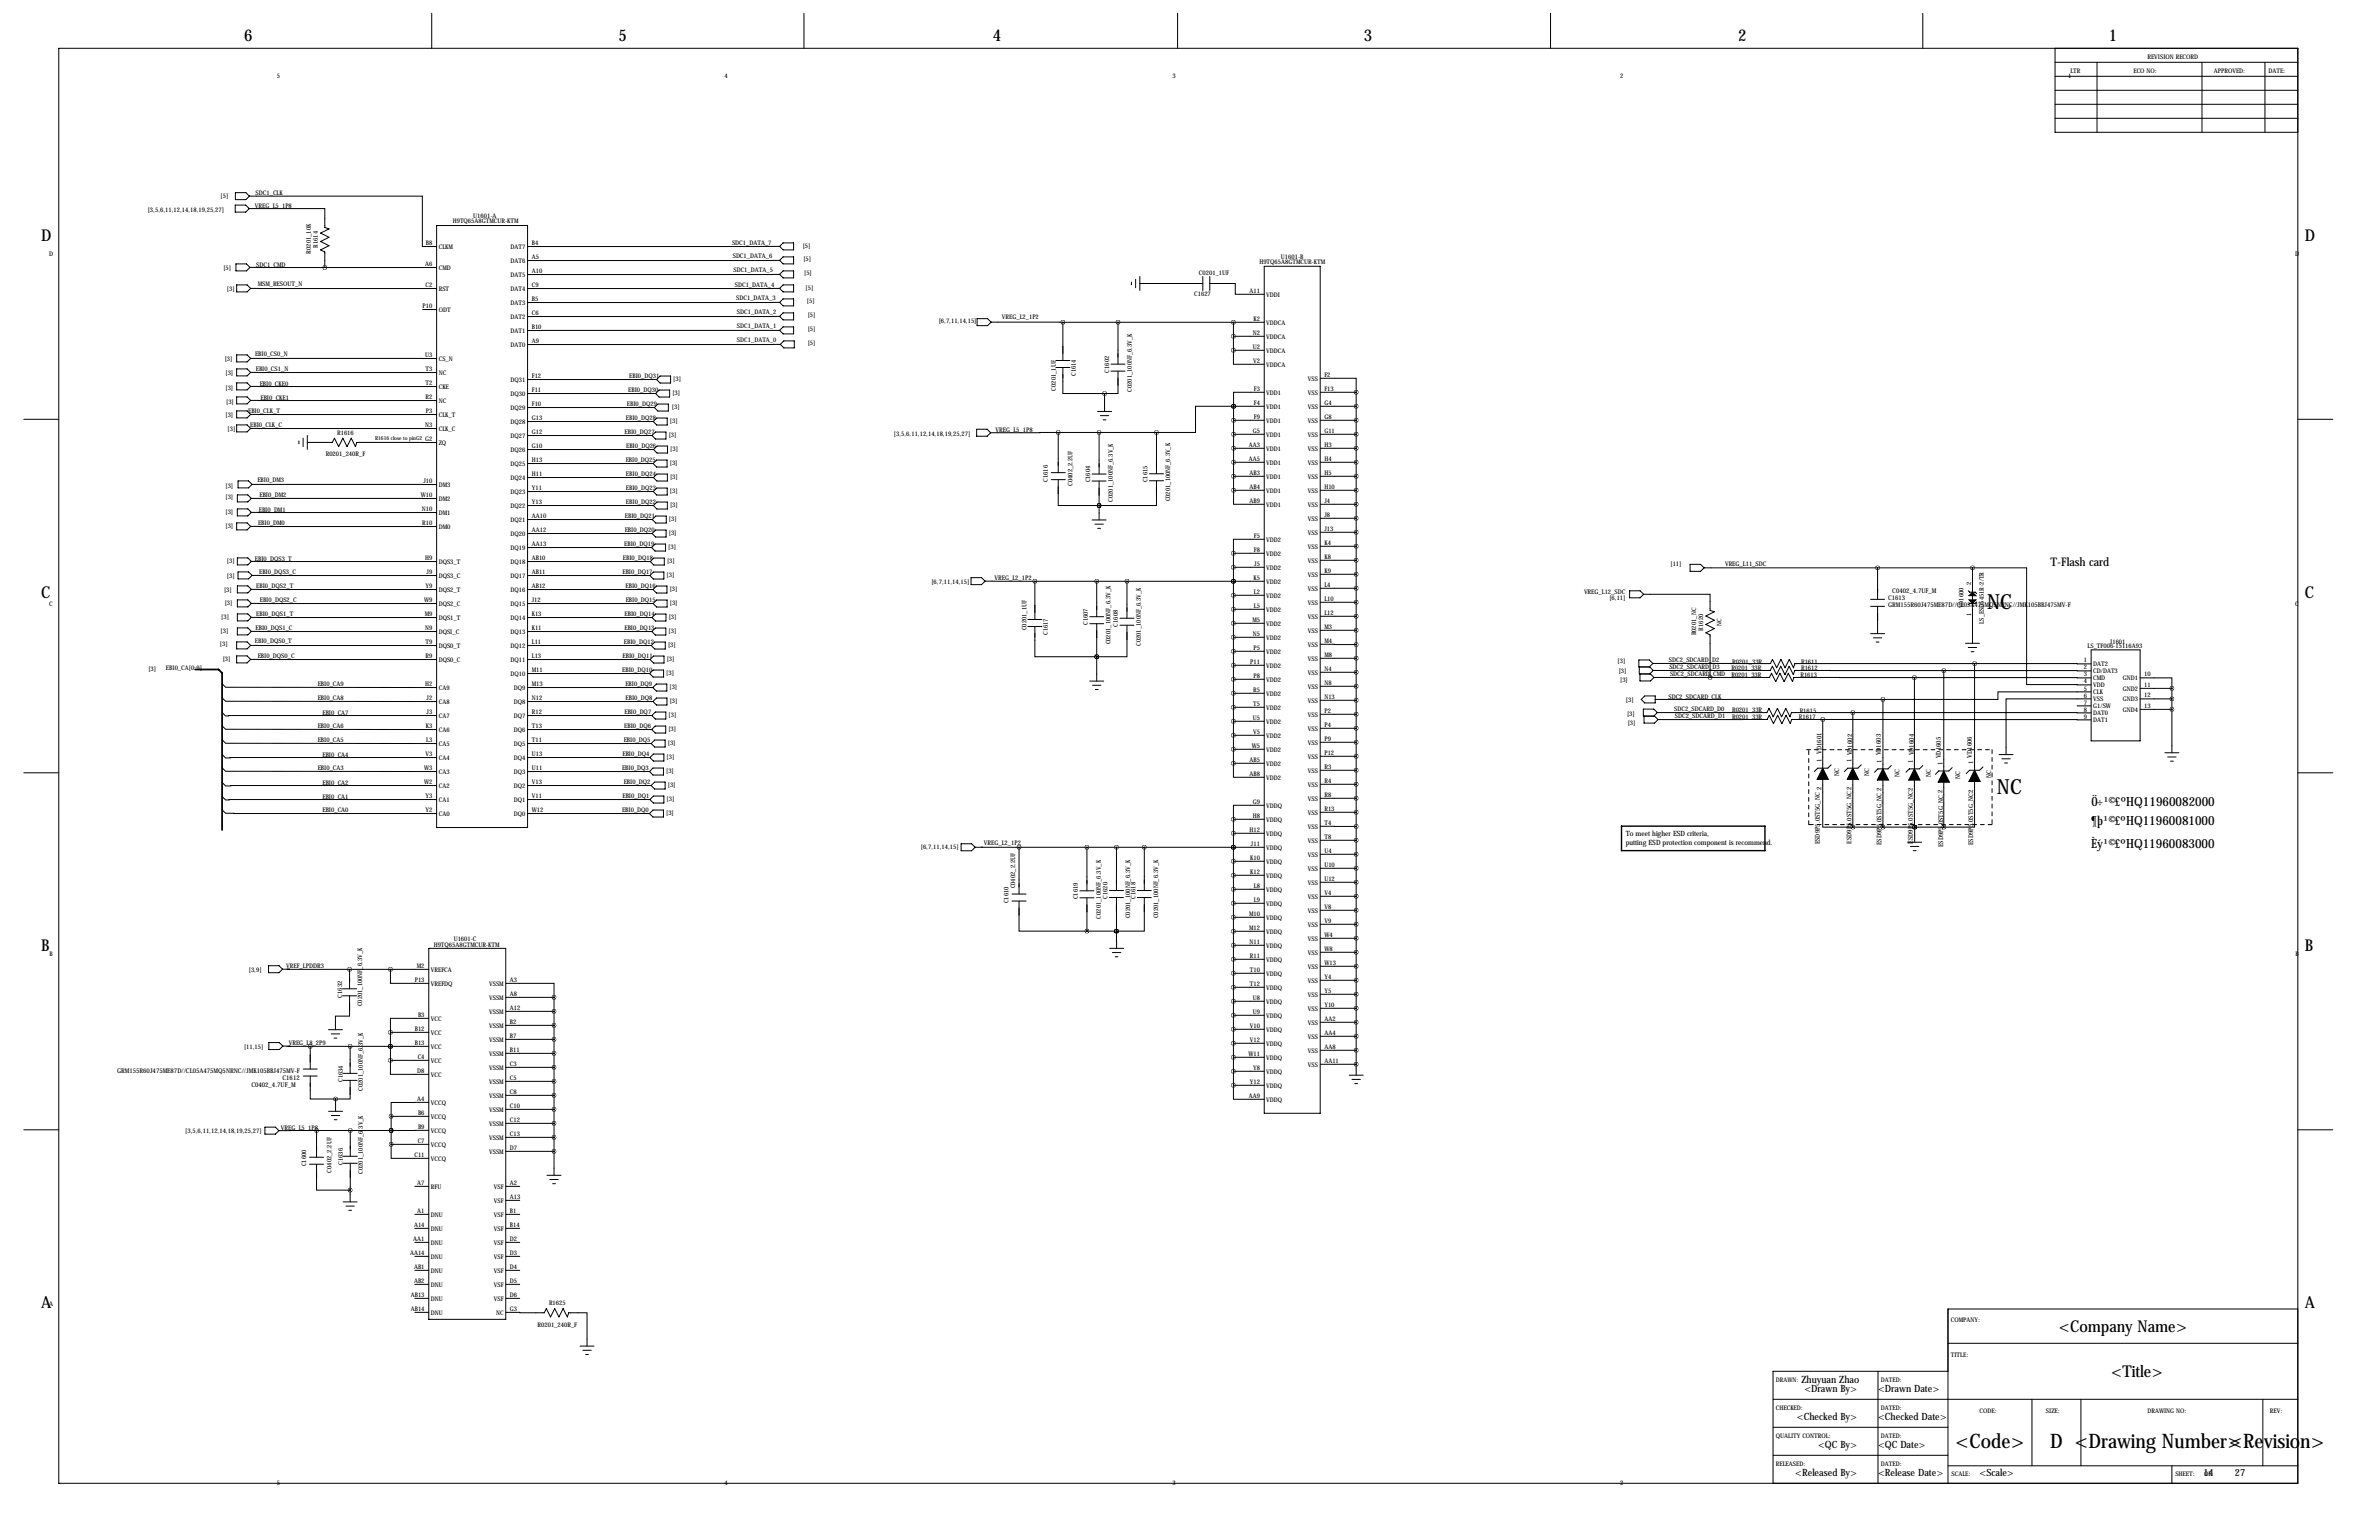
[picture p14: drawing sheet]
<svg xmlns="http://www.w3.org/2000/svg" width="864mm" height="559mm" viewBox="0 0 864 559" stroke-linecap="round" stroke-linejoin="round" font-family="sans-serif">
<defs><g id="words">
<g font-size="7.6">
<text x="721.4" y="221">NC</text>
<text x="724.9" y="288">NC</text>
</g>
<g font-size="7.3">
<text x="709.9" y="525.5">&lt;Code&gt;</text>
<text x="744.2" y="525.5">D &lt;Drawing Number&gt;</text>
<text x="809.3" y="525.5">&lt;Revision&gt;</text>
</g>
<g font-size="5.9">
<text x="88.6" y="15">6</text>
<text x="224.5" y="15">5</text>
<text x="360.4" y="15">4</text>
<text x="495" y="15">3</text>
<text x="630.9" y="15">2</text>
<text x="765.6" y="15">1</text>
<text x="15" y="87.4">D</text>
<text x="836.7" y="87.4">D</text>
<text x="15" y="216.9">C</text>
<text x="836.7" y="216.9">C</text>
<text x="15" y="345.2">B</text>
<text x="836.7" y="345.2">B</text>
<text x="15" y="474.7">A</text>
<text x="836.7" y="474.7">A</text>
<text x="747.4" y="483.2">&lt;Company Name&gt;</text>
<text x="766.4" y="499.7">&lt;Title&gt;</text>
</g>
<g font-size="4.6">
<text x="759.2" y="292.6">Ö÷¹©£ºHQ11960082000</text>
<text x="759.2" y="299.3">¶þ¹©£ºHQ11960081000</text>
<text x="759.2" y="307.6">Èý¹©£ºHQ11960083000</text>
</g>
<text font-size="4.3" x="744.3" y="205.5">T-Flash card</text>
<g font-size="3.6">
<text x="653.9" y="501.9">Zhuyuan Zhao</text>
<text x="655" y="505.2">&lt;Drawn By&gt;</text>
<text x="681.7" y="505.2">&lt;Drawn Date&gt;</text>
<text x="652.3" y="515.4">&lt;Checked By&gt;</text>
<text x="681.7" y="515.4">&lt;Checked Date&gt;</text>
<text x="660" y="525.5">&lt;QC By&gt;</text>
<text x="681.7" y="525.5">&lt;QC Date&gt;</text>
<text x="651.7" y="535.7">&lt;Released By&gt;</text>
<text x="681.7" y="535.7">&lt;Release Date&gt;</text>
<text x="718.6" y="535.7">&lt;Scale&gt;</text>
<text x="799.8" y="535.7">14</text>
<text x="811.3" y="535.7">27</text>
</g>
<g font-size="2.6">
<text x="590.1" y="303.3">To meet higher ESD criteria,</text>
<text x="590.1" y="306.7">putting ESD protection component is recommend.</text>
</g>
<g font-size="2.4">
<text x="686.9" y="215.1">C0402_4.7UF_M</text>
<text x="685.4" y="217.7">C1613</text>
<text x="685.4" y="220.2">GRM155R60J475ME87D//CL05A475MQ5NRNC//JMK105BBJ475MV-F</text>
<text x="661.2" y="276.5" transform="rotate(-90 661.2 276.5)">1 VD1601</text>
<text x="667.6" y="281.6" transform="rotate(-90 667.6 281.6)">NC</text>
<text x="672.1" y="276.5" transform="rotate(-90 672.1 276.5)">1 VD1602</text>
<text x="678.6" y="281.6" transform="rotate(-90 678.6 281.6)">NC</text>
<text x="683" y="276.7" transform="rotate(-90 683 276.7)">1 VD1603</text>
<text x="689.5" y="281.8" transform="rotate(-90 689.5 281.8)">NC</text>
<text x="694.4" y="276.7" transform="rotate(-90 694.4 276.7)">1 VD1604</text>
<text x="700.9" y="281.8" transform="rotate(-90 700.9 281.8)">NC</text>
<text x="705.1" y="277.5" transform="rotate(-90 705.1 277.5)">1 VD1605</text>
<text x="716.3" y="277.2" transform="rotate(-90 716.3 277.2)">1 VD1606</text>
<text x="711.6" y="282.6" transform="rotate(-90 711.6 282.6)">NC</text>
<text x="722.8" y="282.3" transform="rotate(-90 722.8 282.3)">NC</text>
<text x="660.7" y="306.4" transform="rotate(-90 660.7 306.4)">ESD9P5.0ST5G_NC 2</text>
<text x="672.1" y="306.1" transform="rotate(-90 672.1 306.1)">ESD9P5.0ST5G_NC2</text>
<text x="683" y="306.6" transform="rotate(-90 683 306.6)">ESD9P5.0ST5G_NC 2</text>
<text x="694.4" y="306.1" transform="rotate(-90 694.4 306.1)">ESD9P5.0ST5G_NC2</text>
<text x="705.4" y="307.4" transform="rotate(-90 705.4 307.4)">ESD9P5.0ST5G_NC 2</text>
<text x="716.3" y="306.6" transform="rotate(-90 716.3 306.6)">ESD9P5.0ST5G_NC2</text>
<text x="42.5" y="389.4">GRM155R60J475ME87D//CL05A475MQ5NRNC//JMK105BBJ475MV-F</text>
<text x="91.3" y="394.5">C0402_4.7UF_M</text>
<text x="102.6" y="391.9">C1612</text>
</g>
<g font-size="2.3">
<text x="779.5" y="21.3">REVISION RECORD</text>
<text x="100.5" y="28.2">5</text>
<text x="263.1" y="28.2">4</text>
<text x="425.6" y="28.2">3</text>
<text x="588.2" y="28.2">2</text>
<text x="750.7" y="28.2">1</text>
<text x="751.6" y="26.4">LTR</text>
<text x="774.4" y="26.4">ECO NO:</text>
<text x="803.7" y="26.4">APPROVED:</text>
<text x="823.5" y="26.4">DATE:</text>
<text x="80.1" y="72">[5]</text>
<text x="92.8" y="70.6">SDC1_CLK</text>
<text x="53.7" y="77">[3,5,6,11,12,14,18,19,25,27]</text>
<text x="92.5" y="75.4">VREG_L5_1P8</text>
<text x="164.3" y="80.9">H9TQ65A8GTMCUR-KTM</text>
<text x="171.8" y="79">U1601-A</text>
<text x="115.4" y="89.9" transform="rotate(-90 115.4 89.9)">R1614</text>
<text x="154.6" y="89">B8</text>
<text x="193" y="89">B4</text>
<text x="265.7" y="88.9">SDC1_DATA_7</text>
<text x="17.8" y="93">D</text>
<text x="112.8" y="92" transform="rotate(-90 112.8 92)">R0201_10K</text>
<text x="159.3" y="90.3">CLKM</text>
<text x="185.4" y="95.3">DAT6</text>
<text x="185.4" y="90.3">DAT7</text>
<text x="193" y="94">A5</text>
<text x="266" y="93.7">SDC1_DATA_6</text>
<text x="291.4" y="90">[5]</text>
<text x="291.7" y="94.8">[5]</text>
<text x="457.2" y="95.7">H9TQ65A8GTMCUR-KTM</text>
<text x="465" y="93.8">U1601-B</text>
<text x="833.2" y="93">D</text>
<text x="81.1" y="98.1">[5]</text>
<text x="93" y="96.8">SDC1_CMD</text>
<text x="154.3" y="96.6">A6</text>
<text x="159.3" y="97.9">CMD</text>
<text x="185.4" y="100.4">DAT5</text>
<text x="193" y="99.1">A10</text>
<text x="266.2" y="98.6">SDC1_DATA_5</text>
<text x="291.9" y="99.7">[5]</text>
<text x="435.2" y="99.8">C0201_1UF</text>
<text x="82.4" y="105.5">[3]</text>
<text x="93.6" y="103.9">MSM_RESOUT_N</text>
<text x="154.5" y="104.2">C2</text>
<text x="159.3" y="105.5">RST</text>
<text x="185.4" y="105.5">DAT4</text>
<text x="193" y="104.2">C9</text>
<text x="266.8" y="104.1">SDC1_DATA_4</text>
<text x="292.4" y="105.2">[5]</text>
<text x="433.5" y="107.5">C1627</text>
<text x="453.6" y="106.3">A11</text>
<text x="459.7" y="107.6">VDDI</text>
<text x="153.4" y="111.8">P10</text>
<text x="159.3" y="113.1">ODT</text>
<text x="185.4" y="110.6">DAT3</text>
<text x="193" y="109.3">B5</text>
<text x="267.3" y="108.7">SDC1_DATA_3</text>
<text x="267.5" y="113.8">SDC1_DATA_2</text>
<text x="292.9" y="109.8">[5]</text>
<text x="185.4" y="115.7">DAT2</text>
<text x="193" y="119.4">B10</text>
<text x="193" y="114.4">C6</text>
<text x="267.5" y="119.1">SDC1_DATA_1</text>
<text x="293.2" y="114.9">[5]</text>
<text x="340.8" y="117.3">[6,7,11,14,15]</text>
<text x="363.7" y="115.8">VREG_L2_1P2</text>
<text x="455" y="116.4">K2</text>
<text x="459.7" y="117.7">VDDCA</text>
<text x="185.4" y="125.8">DAT0</text>
<text x="185.4" y="120.7">DAT1</text>
<text x="193" y="124.5">A9</text>
<text x="267.5" y="124.2">SDC1_DATA_0</text>
<text x="293.2" y="120.2">[5]</text>
<text x="293.2" y="125.3">[5]</text>
<text x="454.8" y="121.5">N2</text>
<text x="459.7" y="122.8">VDDCA</text>
<text x="81.6" y="130.9">[3]</text>
<text x="92.6" y="129.3">EBI0_CS0_N</text>
<text x="154.3" y="129.6">U3</text>
<text x="159.3" y="130.9">CS_N</text>
<text x="454.8" y="126.6">U2</text>
<text x="454.9" y="131.7">V2</text>
<text x="459.7" y="127.9">VDDCA</text>
<text x="81.9" y="136.2">[3]</text>
<text x="92.8" y="134.6">EBI0_CS1_N</text>
<text x="154.5" y="134.7">T3</text>
<text x="159.3" y="136">NC</text>
<text x="193" y="137.2">F12</text>
<text x="228.4" y="137.3">EBI0_DQ31</text>
<text x="390.5" y="136.5" transform="rotate(-90 390.5 136.5)">C1614</text>
<text x="402.6" y="135.2" transform="rotate(-90 402.6 135.2)">C1602</text>
<text x="459.7" y="133">VDDCA</text>
<text x="480.8" y="136.8">F2</text>
<text x="81.9" y="141.6">[3]</text>
<text x="94.3" y="140">EBI0_CKE0</text>
<text x="154.5" y="139.8">T2</text>
<text x="159.3" y="141.1">CKE</text>
<text x="185.4" y="143.6">DQ30</text>
<text x="185.4" y="138.5">DQ31</text>
<text x="193" y="142.3">F11</text>
<text x="228" y="142.4">EBI0_DQ30</text>
<text x="244.1" y="143.5">[3]</text>
<text x="244.4" y="138.4">[3]</text>
<text x="383.3" y="141.7" transform="rotate(-90 383.3 141.7)">C0201_1UF</text>
<text x="410.9" y="142.2" transform="rotate(-90 410.9 142.2)">C0201_100NF_6.3V_K</text>
<text x="455.2" y="141.8">F3</text>
<text x="459.7" y="143.1">VDD1</text>
<text x="474.8" y="143.1">VSS</text>
<text x="474.8" y="138.1">VSS</text>
<text x="480.8" y="141.8">F13</text>
<text x="82.1" y="146.6">[3]</text>
<text x="90.1" y="149.9">EBI0_CLK_T</text>
<text x="94.5" y="145">EBI0_CKE1</text>
<text x="154.5" y="144.8">R2</text>
<text x="154.6" y="149.9">P3</text>
<text x="159.3" y="146.1">NC</text>
<text x="185.4" y="148.7">DQ29</text>
<text x="193" y="147.4">F10</text>
<text x="227.6" y="147.5">EBI0_DQ29</text>
<text x="243.9" y="148.6">[3]</text>
<text x="455.2" y="146.9">F4</text>
<text x="459.7" y="148.2">VDD1</text>
<text x="474.8" y="148.2">VSS</text>
<text x="480.8" y="146.9">G4</text>
<text x="81.9" y="151.2">[3]</text>
<text x="90.8" y="154.9">EBI0_CLK_C</text>
<text x="154.3" y="155">N3</text>
<text x="159.3" y="151.2">CLK_T</text>
<text x="185.4" y="153.8">DQ28</text>
<text x="193" y="152.5">G13</text>
<text x="227.2" y="152.6">EBI0_DQ28</text>
<text x="243.2" y="153.7">[3]</text>
<text x="455.2" y="152">F9</text>
<text x="459.7" y="153.3">VDD1</text>
<text x="474.8" y="153.3">VSS</text>
<text x="480.8" y="152">G8</text>
<text x="82.6" y="156.3">[3]</text>
<text x="122.4" y="157.7">R1616</text>
<text x="154.3" y="160.1">G2</text>
<text x="159.3" y="161.4">ZQ</text>
<text x="159.3" y="156.3">CLK_C</text>
<text x="185.4" y="158.8">DQ27</text>
<text x="193" y="157.5">G12</text>
<text x="226.7" y="157.6">EBI0_DQ27</text>
<text x="242.7" y="158.7">[3]</text>
<text x="324.5" y="158.1">[3,5,6,11,12,14,18,19,25,27]</text>
<text x="361.4" y="156.6">VREG_L5_1P8</text>
<text x="454.8" y="157.1">G5</text>
<text x="459.7" y="158.4">VDD1</text>
<text x="474.8" y="158.4">VSS</text>
<text x="480.8" y="157.1">G11</text>
<text x="118.2" y="165.6">R0201_240R_F</text>
<text x="185.4" y="163.9">DQ26</text>
<text x="193" y="162.6">G10</text>
<text x="193" y="167.7">H13</text>
<text x="227.1" y="167.8">EBI0_DQ25</text>
<text x="227.3" y="162.7">EBI0_DQ26</text>
<text x="243.3" y="163.8">[3]</text>
<text x="453.3" y="162.2">AA3</text>
<text x="453.3" y="167.2">AA5</text>
<text x="459.7" y="163.5">VDD1</text>
<text x="474.8" y="163.5">VSS</text>
<text x="480.8" y="167.2">H4</text>
<text x="480.8" y="162.2">H3</text>
<text x="185.4" y="169">DQ25</text>
<text x="193" y="172.8">H11</text>
<text x="227.2" y="172.9">EBI0_DQ24</text>
<text x="243.2" y="168.9">[3]</text>
<text x="243.3" y="174">[3]</text>
<text x="453.6" y="172.3">AB3</text>
<text x="459.7" y="168.5">VDD1</text>
<text x="459.7" y="173.6">VDD1</text>
<text x="474.8" y="173.6">VSS</text>
<text x="474.8" y="168.5">VSS</text>
<text x="480.8" y="172.3">H5</text>
<text x="81.9" y="177.1">[3]</text>
<text x="93.4" y="175">EBI0_DM3</text>
<text x="153.7" y="175.3">J10</text>
<text x="159.3" y="176.6">DM3</text>
<text x="185.4" y="174.1">DQ24</text>
<text x="185.4" y="179.2">DQ23</text>
<text x="193" y="177.9">Y11</text>
<text x="227.2" y="178">EBI0_DQ23</text>
<text x="243.2" y="179.1">[3]</text>
<text x="380.3" y="174.8" transform="rotate(-90 380.3 174.8)">C1616</text>
<text x="389.3" y="176.3" transform="rotate(-90 389.3 176.3)">C0402_2.2UF</text>
<text x="395.7" y="175.1" transform="rotate(-90 395.7 175.1)">C1604</text>
<text x="416.6" y="175" transform="rotate(-90 416.6 175)">C1615</text>
<text x="453.6" y="177.4">AB4</text>
<text x="459.7" y="178.7">VDD1</text>
<text x="474.8" y="178.7">VSS</text>
<text x="480.8" y="177.4">H10</text>
<text x="81.9" y="181.2">[3]</text>
<text x="93.9" y="185.7">EBI0_DM1</text>
<text x="94.2" y="180.3">EBI0_DM2</text>
<text x="152.8" y="180.4">W10</text>
<text x="153.2" y="185.5">N10</text>
<text x="159.3" y="181.7">DM2</text>
<text x="185.4" y="184.2">DQ22</text>
<text x="193" y="182.9">Y13</text>
<text x="227.2" y="183">EBI0_DQ22</text>
<text x="243.3" y="184.1">[3]</text>
<text x="404" y="182.1" transform="rotate(-90 404 182.1)">C0201_100NF_6.3V_K</text>
<text x="424.8" y="182" transform="rotate(-90 424.8 182)">C0201_100NF_6.3V_K</text>
<text x="453.6" y="182.5">AB9</text>
<text x="459.7" y="183.8">VDD1</text>
<text x="474.8" y="183.8">VSS</text>
<text x="480.8" y="182.5">J4</text>
<text x="81.9" y="186.5">[3]</text>
<text x="81.9" y="191.6">[3]</text>
<text x="93.7" y="190.5">EBI0_DM0</text>
<text x="153.3" y="190.6">R10</text>
<text x="159.3" y="186.8">DM1</text>
<text x="159.3" y="191.9">DM0</text>
<text x="185.4" y="189.3">DQ21</text>
<text x="193" y="188">AA10</text>
<text x="226.8" y="188.1">EBI0_DQ21</text>
<text x="242.8" y="189.2">[3]</text>
<text x="474.8" y="188.9">VSS</text>
<text x="480.8" y="187.6">J8</text>
<text x="185.4" y="194.4">DQ20</text>
<text x="193" y="193.1">AA12</text>
<text x="226.8" y="193.2">EBI0_DQ20</text>
<text x="242.8" y="194.3">[3]</text>
<text x="455.2" y="195.2">F5</text>
<text x="459.7" y="196.5">VDD2</text>
<text x="474.8" y="193.9">VSS</text>
<text x="480.8" y="197.7">K4</text>
<text x="480.8" y="192.6">J13</text>
<text x="92.5" y="203.5">EBI0_DQS3_T</text>
<text x="154.3" y="203.3">H9</text>
<text x="185.4" y="199.5">DQ19</text>
<text x="193" y="198.2">AA13</text>
<text x="193" y="203.3">AB10</text>
<text x="226.1" y="203.4">EBI0_DQ18</text>
<text x="226.6" y="198.3">EBI0_DQ19</text>
<text x="242.6" y="199.4">[3]</text>
<text x="455.2" y="200.3">F8</text>
<text x="459.7" y="201.6">VDD2</text>
<text x="474.8" y="199">VSS</text>
<text x="480.8" y="202.8">K8</text>
<text x="82.4" y="204.3">[3]</text>
<text x="82.4" y="209.6">[3]</text>
<text x="94" y="208.3">EBI0_DQS3_C</text>
<text x="154.9" y="208.3">J9</text>
<text x="159.3" y="204.6">DQS3_T</text>
<text x="159.3" y="209.6">DQS3_C</text>
<text x="185.4" y="204.6">DQ18</text>
<text x="185.4" y="209.6">DQ17</text>
<text x="193" y="208.3">AB11</text>
<text x="226" y="208.4">EBI0_DQ17</text>
<text x="242" y="209.5">[3]</text>
<text x="242.1" y="204.5">[3]</text>
<text x="455.3" y="205.3">J5</text>
<text x="459.7" y="206.6">VDD2</text>
<text x="474.8" y="209.2">VSS</text>
<text x="474.8" y="204.1">VSS</text>
<text x="480.8" y="207.9">K9</text>
<text x="606.4" y="205.3">[11]</text>
<text x="626.2" y="205.3">VREG_L11_SDC</text>
<text x="81.4" y="214.7">[3]</text>
<text x="93" y="213.4">EBI0_DQS2_T</text>
<text x="154.5" y="213.4">Y9</text>
<text x="159.3" y="214.7">DQS2_T</text>
<text x="185.4" y="214.7">DQ16</text>
<text x="193" y="213.4">AB12</text>
<text x="227.1" y="213.5">EBI0_DQ16</text>
<text x="243.1" y="214.6">[3]</text>
<text x="338.1" y="211.9">[6,7,11,14,15]</text>
<text x="361.1" y="210.4">VREG_L2_1P2</text>
<text x="455" y="210.4">K5</text>
<text x="455.2" y="215.5">L2</text>
<text x="459.7" y="211.7">VDD2</text>
<text x="474.8" y="214.3">VSS</text>
<text x="480.8" y="213">L4</text>
<text x="575" y="215.6">VREG_L12_SDC</text>
<text x="715.5" y="212.3" transform="rotate(-90 715.5 212.3)">2</text>
<text x="17.9" y="220">C</text>
<text x="81.6" y="219.5">[3]</text>
<text x="94.3" y="218.4">EBI0_DQS2_C</text>
<text x="153.9" y="218.5">W9</text>
<text x="159.3" y="219.8">DQS2_C</text>
<text x="185.4" y="219.8">DQ15</text>
<text x="193" y="218.5">J12</text>
<text x="227.1" y="218.6">EBI0_DQ15</text>
<text x="243.2" y="219.7">[3]</text>
<text x="455.2" y="220.6">L5</text>
<text x="459.7" y="216.8">VDD2</text>
<text x="459.7" y="221.9">VDD2</text>
<text x="474.8" y="219.3">VSS</text>
<text x="480.8" y="218">L10</text>
<text x="584.2" y="217.8">[6,11]</text>
<text x="712.7" y="220.7" transform="rotate(-90 712.7 220.7)">VD1600</text>
<text x="833.2" y="220">C</text>
<text x="80.3" y="224.6">[3]</text>
<text x="93" y="223.5">EBI0_DQS1_T</text>
<text x="154.2" y="223.6">M9</text>
<text x="159.3" y="224.9">DQS1_T</text>
<text x="185.4" y="224.9">DQ14</text>
<text x="193" y="223.6">K13</text>
<text x="226.7" y="223.7">EBI0_DQ14</text>
<text x="242.7" y="224.8">[3]</text>
<text x="394.9" y="226.8" transform="rotate(-90 394.9 226.8)">C1607</text>
<text x="405.8" y="227.4" transform="rotate(-90 405.8 227.4)">C1608</text>
<text x="454.6" y="225.7">M5</text>
<text x="459.7" y="227">VDD2</text>
<text x="474.8" y="224.4">VSS</text>
<text x="480.8" y="223.1">L12</text>
<text x="624.9" y="227.2" transform="rotate(-90 624.9 227.2)">NC</text>
<text x="715.5" y="223.4" transform="rotate(-90 715.5 223.4)">1</text>
<text x="720.2" y="226.3" transform="rotate(-90 720.2 226.3)">LS_ESD5451R-2/TR</text>
<text x="80.1" y="229.7">[3]</text>
<text x="92.5" y="233.4">EBI0_DQS0_T</text>
<text x="92.8" y="228.6">EBI0_DQS1_C</text>
<text x="154.3" y="228.7">N9</text>
<text x="154.5" y="233.7">T9</text>
<text x="159.3" y="230">DQSI_C</text>
<text x="185.4" y="230">DQ13</text>
<text x="193" y="228.7">K11</text>
<text x="193" y="233.7">L11</text>
<text x="226.5" y="233.8">EBI0_DQ12</text>
<text x="226.7" y="228.8">EBI0_DQ13</text>
<text x="242.7" y="229.9">[3]</text>
<text x="372.6" y="228.7" transform="rotate(-90 372.6 228.7)">C0201_1UF</text>
<text x="380.3" y="230.4" transform="rotate(-90 380.3 230.4)">C1617</text>
<text x="403.1" y="233.8" transform="rotate(-90 403.1 233.8)">C0201_100NF_6.3V_K</text>
<text x="454.8" y="230.7">N5</text>
<text x="459.7" y="232">VDD2</text>
<text x="474.8" y="229.5">VSS</text>
<text x="480.8" y="233.3">M4</text>
<text x="480.8" y="228.2">M3</text>
<text x="615.7" y="230.6" transform="rotate(-90 615.7 230.6)">R0201_NC</text>
<text x="618.2" y="228.8" transform="rotate(-90 618.2 228.8)">R1620</text>
<text x="765.9" y="233.5">J1601</text>
<text x="79.8" y="234.5">[3]</text>
<text x="80.8" y="239.9">[3]</text>
<text x="93.5" y="238.8">EBI0_DQS0_C</text>
<text x="154.5" y="238.8">R9</text>
<text x="159.3" y="235">DQS0_T</text>
<text x="185.4" y="235">DQ12</text>
<text x="193" y="238.8">L13</text>
<text x="226" y="238.9">EBI0_DQ11</text>
<text x="242.5" y="234.9">[3]</text>
<text x="414.1" y="234.4" transform="rotate(-90 414.1 234.4)">C0201_100NF_6.3V_K</text>
<text x="455" y="235.8">P5</text>
<text x="459.7" y="237.1">VDD2</text>
<text x="474.8" y="239.7">VSS</text>
<text x="474.8" y="234.6">VSS</text>
<text x="480.8" y="238.4">M8</text>
<text x="757.8" y="235.1">LS_TF006-15116A93</text>
<text x="53.9" y="243.6">[3]</text>
<text x="60.2" y="243.2">EBI0_CA[0:9]</text>
<text x="159.3" y="240.1">DQS0_C</text>
<text x="185.4" y="240.1">DQ11</text>
<text x="185.4" y="245.2">DQ10</text>
<text x="193" y="243.9">M11</text>
<text x="225.9" y="244">EBI0_DQ10</text>
<text x="241.9" y="245.1">[3]</text>
<text x="242" y="240">[3]</text>
<text x="453.8" y="240.9">P11</text>
<text x="455" y="246">P8</text>
<text x="459.7" y="242.2">VDD2</text>
<text x="474.8" y="244.7">VSS</text>
<text x="480.8" y="243.4">N4</text>
<text x="587.2" y="240.5">[3]</text>
<text x="587.6" y="244.1">[3]</text>
<text x="605.8" y="240.2">SDC2_SDCARD_D2</text>
<text x="606" y="242.8">SDC2_SDCARD_D3</text>
<text x="606.2" y="245.3">SDC2_SDCARD_CMD</text>
<text x="628.5" y="243.1">R0201_33R</text>
<text x="628.5" y="245.6">R0201_33R</text>
<text x="628.8" y="240.8">R0201_33R</text>
<text x="653.6" y="245.6">R1613</text>
<text x="653.8" y="243.1">R1612</text>
<text x="653.8" y="240.8">R1611</text>
<text x="756.4" y="240.4">1</text>
<text x="756.4" y="242.9">2</text>
<text x="756.4" y="245.5">3</text>
<text x="759.9" y="241.7">DAT2</text>
<text x="759.9" y="244.2">CD/DAT3</text>
<text x="778.4" y="245.5">10</text>
<text x="115.3" y="248.8">EBI0_CA9</text>
<text x="154.3" y="249">H2</text>
<text x="159.3" y="250.3">CA9</text>
<text x="186.5" y="250.3">DQ9</text>
<text x="193" y="249">M13</text>
<text x="227" y="249.1">EBI0_DQ9</text>
<text x="243.1" y="250.2">[3]</text>
<text x="454.9" y="251.1">R5</text>
<text x="459.7" y="247.3">VDD2</text>
<text x="474.8" y="249.8">VSS</text>
<text x="480.8" y="248.5">N8</text>
<text x="588.1" y="247.4">[3]</text>
<text x="756.4" y="248">4</text>
<text x="756.4" y="250.6">5</text>
<text x="759.9" y="246.8">CMD</text>
<text x="759.9" y="249.3">VDD</text>
<text x="759.9" y="251.9">CLK</text>
<text x="770.6" y="246.8">GND1</text>
<text x="770.6" y="250.6">GND2</text>
<text x="778.4" y="249.3">11</text>
<text x="115.3" y="253.8">EBI0_CA8</text>
<text x="154.9" y="254.1">J2</text>
<text x="159.3" y="255.4">CA8</text>
<text x="186.5" y="255.4">DQ8</text>
<text x="193" y="254.1">N12</text>
<text x="227.1" y="254.2">EBI0_DQ8</text>
<text x="243.1" y="255.3">[3]</text>
<text x="454.9" y="256.1">T5</text>
<text x="459.7" y="252.4">VDD2</text>
<text x="459.7" y="257.4">VDD2</text>
<text x="474.8" y="254.9">VSS</text>
<text x="480.8" y="253.6">N13</text>
<text x="590.2" y="254.7">[3]</text>
<text x="605.7" y="253.7">SDC2_SDCARD_CLK</text>
<text x="756.4" y="253.2">6</text>
<text x="756.4" y="255.7">7</text>
<text x="759.9" y="254.4">VSS</text>
<text x="759.9" y="256.9">G1/SW</text>
<text x="770.6" y="254.4">GND3</text>
<text x="778.4" y="253.1">12</text>
<text x="778.4" y="256.9">13</text>
<text x="117" y="259.4">EBI0_CA7</text>
<text x="154.9" y="259.1">J3</text>
<text x="159.3" y="260.4">CA7</text>
<text x="186.5" y="260.4">DQ7</text>
<text x="193" y="259.1">R12</text>
<text x="226.7" y="259.2">EBI0_DQ7</text>
<text x="242.7" y="260.3">[3]</text>
<text x="454.8" y="261.2">U5</text>
<text x="459.7" y="262.5">VDD2</text>
<text x="474.8" y="260">VSS</text>
<text x="480.8" y="263.8">P4</text>
<text x="480.8" y="258.7">P2</text>
<text x="590.6" y="259.6">[3]</text>
<text x="590.9" y="263.2">[3]</text>
<text x="607.7" y="258.1">SDC2_SDCARD_D0</text>
<text x="608" y="260.6">SDC2_SDCARD_D1</text>
<text x="628.8" y="258.3">R0201_33R</text>
<text x="628.8" y="260.9">R0201_33R</text>
<text x="653.1" y="260.9">R1617</text>
<text x="653.3" y="258.6">R1615</text>
<text x="756.4" y="258.3">8</text>
<text x="756.4" y="261">9</text>
<text x="759.9" y="259.5">DAT0</text>
<text x="759.9" y="262">DAT1</text>
<text x="770.6" y="258.2">GND4</text>
<text x="115.3" y="269.1">EBI0_CA5</text>
<text x="115.3" y="264">EBI0_CA6</text>
<text x="154.6" y="264.2">K3</text>
<text x="154.7" y="269.3">L3</text>
<text x="159.3" y="265.5">CA6</text>
<text x="186.5" y="265.5">DQ6</text>
<text x="193" y="269.3">T11</text>
<text x="193" y="264.2">T13</text>
<text x="226.4" y="269.4">EBI0_DQ5</text>
<text x="226.6" y="264.3">EBI0_DQ6</text>
<text x="242.6" y="265.4">[3]</text>
<text x="454.9" y="266.3">V5</text>
<text x="459.7" y="267.6">VDD2</text>
<text x="474.8" y="265.1">VSS</text>
<text x="480.8" y="268.8">P9</text>
<text x="117" y="274.7">EBI0_CA4</text>
<text x="154.5" y="274.4">V3</text>
<text x="159.3" y="270.6">CA5</text>
<text x="159.3" y="275.7">CA4</text>
<text x="186.5" y="270.6">DQ5</text>
<text x="186.5" y="275.7">DQ4</text>
<text x="193" y="274.4">U13</text>
<text x="226" y="274.5">EBI0_DQ4</text>
<text x="242" y="275.6">[3]</text>
<text x="242.4" y="270.5">[3]</text>
<text x="454.4" y="271.4">W5</text>
<text x="459.7" y="272.7">VDD2</text>
<text x="474.8" y="275.2">VSS</text>
<text x="474.8" y="270.1">VSS</text>
<text x="480.8" y="273.9">P12</text>
<text x="115.3" y="279.2">EBI0_CA3</text>
<text x="153.9" y="279.5">W3</text>
<text x="159.3" y="280.8">CA3</text>
<text x="186.5" y="280.8">DQ3</text>
<text x="193" y="279.5">U11</text>
<text x="225.8" y="279.6">EBI0_DQ3</text>
<text x="241.8" y="280.7">[3]</text>
<text x="453.6" y="276.5">AB5</text>
<text x="453.6" y="281.5">AB8</text>
<text x="459.7" y="277.8">VDD2</text>
<text x="474.8" y="280.3">VSS</text>
<text x="480.8" y="279">R3</text>
<text x="117" y="284.8">EBI0_CA2</text>
<text x="153.9" y="284.5">W2</text>
<text x="159.3" y="285.8">CA2</text>
<text x="186.5" y="285.8">DQ2</text>
<text x="193" y="284.5">V13</text>
<text x="226.4" y="284.6">EBI0_DQ2</text>
<text x="242.4" y="285.7">[3]</text>
<text x="459.7" y="282.8">VDD2</text>
<text x="474.8" y="285.4">VSS</text>
<text x="480.8" y="284.1">R4</text>
<text x="117" y="289.9">EBI0_CA1</text>
<text x="154.5" y="289.6">Y3</text>
<text x="159.3" y="290.9">CA1</text>
<text x="186.5" y="290.9">DQ1</text>
<text x="193" y="289.6">V11</text>
<text x="226" y="289.7">EBI0_DQ1</text>
<text x="242" y="290.8">[3]</text>
<text x="454.8" y="291.7">G9</text>
<text x="459.7" y="293">VDDQ</text>
<text x="474.8" y="290.5">VSS</text>
<text x="480.8" y="289.2">R8</text>
<text x="117" y="294.7">EBI0_CA0</text>
<text x="154.5" y="294.7">Y2</text>
<text x="159.3" y="296">CA0</text>
<text x="186.5" y="296">DQ0</text>
<text x="193" y="294.7">W12</text>
<text x="225.8" y="294.8">EBI0_DQ0</text>
<text x="241.8" y="295.9">[3]</text>
<text x="454.8" y="296.8">H8</text>
<text x="459.7" y="298.1">VDDQ</text>
<text x="474.8" y="295.5">VSS</text>
<text x="480.8" y="299.3">T4</text>
<text x="480.8" y="294.2">R13</text>
<text x="453.6" y="301.9">H12</text>
<text x="459.7" y="303.2">VDDQ</text>
<text x="474.8" y="305.7">VSS</text>
<text x="474.8" y="300.6">VSS</text>
<text x="480.8" y="304.4">T8</text>
<text x="334.3" y="308.2">[6,7,11,14,15]</text>
<text x="357.2" y="306.7">VREG_L2_1P2</text>
<text x="454.1" y="306.9">J11</text>
<text x="459.7" y="308.2">VDDQ</text>
<text x="474.8" y="310.8">VSS</text>
<text x="480.8" y="309.5">U4</text>
<text x="453.8" y="312">K10</text>
<text x="453.8" y="317.1">K12</text>
<text x="459.7" y="313.3">VDDQ</text>
<text x="474.8" y="315.9">VSS</text>
<text x="480.8" y="314.6">U10</text>
<text x="368.5" y="322.4" transform="rotate(-90 368.5 322.4)">C0402_2.2UF</text>
<text x="455.2" y="322.2">L8</text>
<text x="459.7" y="318.4">VDDQ</text>
<text x="459.7" y="323.5">VDDQ</text>
<text x="474.8" y="320.9">VSS</text>
<text x="480.8" y="319.6">U12</text>
<text x="366.1" y="327.7" transform="rotate(-90 366.1 327.7)">C1610</text>
<text x="391.3" y="326.3" transform="rotate(-90 391.3 326.3)">C1619</text>
<text x="402" y="326.2" transform="rotate(-90 402 326.2)">C1620</text>
<text x="412.1" y="326.2" transform="rotate(-90 412.1 326.2)">C1618</text>
<text x="455.2" y="327.3">L9</text>
<text x="459.7" y="328.6">VDDQ</text>
<text x="474.8" y="326">VSS</text>
<text x="480.8" y="329.8">V8</text>
<text x="480.8" y="324.7">V4</text>
<text x="399.6" y="333.3" transform="rotate(-90 399.6 333.3)">C0201_100NF_6.3V_K</text>
<text x="410.3" y="333.2" transform="rotate(-90 410.3 333.2)">C0201_100NF_6.3V_K</text>
<text x="420.4" y="333.2" transform="rotate(-90 420.4 333.2)">C0201_100NF_6.3V_K</text>
<text x="453.4" y="332.3">M10</text>
<text x="459.7" y="333.6">VDDQ</text>
<text x="474.8" y="331.1">VSS</text>
<text x="480.8" y="334.9">V9</text>
<text x="164.7" y="341.3">U1601-C</text>
<text x="453.4" y="337.4">M12</text>
<text x="459.7" y="338.7">VDDQ</text>
<text x="474.8" y="341.3">VSS</text>
<text x="474.8" y="336.2">VSS</text>
<text x="480.8" y="340">W4</text>
<text x="17.9" y="347">B</text>
<text x="157.4" y="343.4">H9TQ65A8GTMCUR-KTM</text>
<text x="453.6" y="342.5">N11</text>
<text x="453.7" y="347.6">R11</text>
<text x="459.7" y="343.8">VDDQ</text>
<text x="474.8" y="346.3">VSS</text>
<text x="480.8" y="345">W8</text>
<text x="833.3" y="347">B</text>
<text x="90.3" y="352.7">[3,9]</text>
<text x="103.9" y="351.2">VREF_LPDDR3</text>
<text x="151.4" y="351.2">M2</text>
<text x="156.4" y="352.5">VREFCA</text>
<text x="453.7" y="352.7">T10</text>
<text x="459.7" y="348.9">VDDQ</text>
<text x="459.7" y="354">VDDQ</text>
<text x="474.8" y="351.4">VSS</text>
<text x="480.8" y="350.1">W13</text>
<text x="150.6" y="356.3">P13</text>
<text x="156.4" y="357.6">VREFDQ</text>
<text x="177.6" y="357.6">VSSM</text>
<text x="185.1" y="356.3">A3</text>
<text x="453.7" y="357.7">T12</text>
<text x="459.7" y="359">VDDQ</text>
<text x="474.8" y="356.5">VSS</text>
<text x="480.8" y="355.2">Y4</text>
<text x="124.3" y="361.9" transform="rotate(-90 124.3 361.9)">C1632</text>
<text x="131.5" y="365.2" transform="rotate(-90 131.5 365.2)">C0201_100NF_6.3V_K</text>
<text x="177.6" y="362.7">VSSM</text>
<text x="185.1" y="361.4">A8</text>
<text x="454.8" y="362.8">U8</text>
<text x="459.7" y="364.1">VDDQ</text>
<text x="474.8" y="361.6">VSS</text>
<text x="480.8" y="365.4">Y10</text>
<text x="480.8" y="360.3">Y5</text>
<text x="151.8" y="369">B3</text>
<text x="156.4" y="370.3">VCC</text>
<text x="177.6" y="367.8">VSSM</text>
<text x="185.1" y="366.5">A12</text>
<text x="185.1" y="371.6">B2</text>
<text x="454.8" y="367.9">U9</text>
<text x="459.7" y="369.2">VDDQ</text>
<text x="474.8" y="371.7">VSS</text>
<text x="474.8" y="366.7">VSS</text>
<text x="480.8" y="370.4">AA2</text>
<text x="150.6" y="374.1">B12</text>
<text x="156.4" y="375.4">VCC</text>
<text x="177.6" y="377.9">VSSM</text>
<text x="177.6" y="372.9">VSSM</text>
<text x="185.1" y="376.6">B7</text>
<text x="453.7" y="373">V10</text>
<text x="459.7" y="374.3">VDDQ</text>
<text x="474.8" y="376.8">VSS</text>
<text x="480.8" y="375.5">AA4</text>
<text x="88.6" y="380.5">[11,15]</text>
<text x="104.8" y="379">VREG_L8_2P9</text>
<text x="150.6" y="379.2">B13</text>
<text x="156.4" y="380.5">VCC</text>
<text x="177.6" y="383">VSSM</text>
<text x="185.1" y="381.7">B11</text>
<text x="453.2" y="383.1">W11</text>
<text x="453.7" y="378.1">V12</text>
<text x="459.7" y="379.4">VDDQ</text>
<text x="474.8" y="381.9">VSS</text>
<text x="480.8" y="380.6">AA8</text>
<text x="151.5" y="389.3">D8</text>
<text x="151.6" y="384.3">C4</text>
<text x="156.4" y="385.6">VCC</text>
<text x="177.6" y="388.1">VSSM</text>
<text x="185.1" y="386.8">C3</text>
<text x="454.9" y="388.2">Y8</text>
<text x="459.7" y="384.4">VDDQ</text>
<text x="459.7" y="389.5">VDDQ</text>
<text x="474.8" y="387">VSS</text>
<text x="480.8" y="385.7">AA11</text>
<text x="124.5" y="392.6" transform="rotate(-90 124.5 392.6)">C1634</text>
<text x="131.7" y="395.8" transform="rotate(-90 131.7 395.8)">C0201_100NF_6.3V_K</text>
<text x="156.4" y="390.6">VCC</text>
<text x="177.6" y="393.2">VSSM</text>
<text x="185.1" y="391.9">C5</text>
<text x="453.7" y="393.3">Y12</text>
<text x="459.7" y="394.6">VDDQ</text>
<text x="151.5" y="399.5">A4</text>
<text x="156.4" y="400.8">VCCQ</text>
<text x="177.6" y="398.3">VSSM</text>
<text x="185.1" y="397">C8</text>
<text x="453.3" y="398.4">AA9</text>
<text x="459.7" y="399.7">VDDQ</text>
<text x="151.8" y="404.6">B6</text>
<text x="156.4" y="405.9">VCCQ</text>
<text x="177.6" y="403.3">VSSM</text>
<text x="185.1" y="402">C10</text>
<text x="185.1" y="407.1">C12</text>
<text x="67.3" y="411">[3,5,6,11,12,14,18,19,25,27]</text>
<text x="102" y="410">VREG_L5_1P8</text>
<text x="151.8" y="409.7">B9</text>
<text x="156.4" y="411">VCCQ</text>
<text x="177.6" y="413.5">VSSM</text>
<text x="177.6" y="408.4">VSSM</text>
<text x="185.1" y="412.2">C13</text>
<text x="150.4" y="419.8">C11</text>
<text x="151.6" y="414.7">C7</text>
<text x="156.4" y="416">VCCQ</text>
<text x="177.6" y="418.6">VSSM</text>
<text x="185.1" y="417.3">D7</text>
<text x="111.1" y="423.2" transform="rotate(-90 111.1 423.2)">C1600</text>
<text x="120.3" y="425.5" transform="rotate(-90 120.3 425.5)">C0402_2.2UF</text>
<text x="124.5" y="422.7" transform="rotate(-90 124.5 422.7)">C1636</text>
<text x="131.8" y="425.9" transform="rotate(-90 131.8 425.9)">C0201_100NF_6.3V_K</text>
<text x="156.4" y="421.1">VCCQ</text>
<text x="151.5" y="430">A7</text>
<text x="156.4" y="431.3">RFU</text>
<text x="179.3" y="431.3">VSF</text>
<text x="185.1" y="430">A2</text>
<text x="179.3" y="436.4">VSF</text>
<text x="185.1" y="435.1">A13</text>
<text x="151.5" y="440.1">A1</text>
<text x="156.4" y="441.4">DNU</text>
<text x="179.3" y="441.4">VSF</text>
<text x="185.1" y="440.1">B1</text>
<text x="150.3" y="445.2">A14</text>
<text x="156.4" y="446.5">DNU</text>
<text x="179.3" y="446.5">VSF</text>
<text x="185.1" y="445.2">B14</text>
<text x="148.9" y="455.4">AA14</text>
<text x="150" y="450.3">AA1</text>
<text x="156.4" y="451.6">DNU</text>
<text x="179.3" y="451.6">VSF</text>
<text x="185.1" y="455.4">D3</text>
<text x="185.1" y="450.3">D2</text>
<text x="150.3" y="460.5">AB1</text>
<text x="156.4" y="456.7">DNU</text>
<text x="156.4" y="461.8">DNU</text>
<text x="179.3" y="461.8">VSF</text>
<text x="179.3" y="456.7">VSF</text>
<text x="185.1" y="460.5">D4</text>
<text x="150.3" y="465.5">AB2</text>
<text x="156.4" y="466.8">DNU</text>
<text x="179.3" y="466.8">VSF</text>
<text x="185.1" y="465.5">D5</text>
<text x="149.1" y="470.6">AB13</text>
<text x="156.4" y="471.9">DNU</text>
<text x="179.3" y="471.9">VSF</text>
<text x="185.1" y="470.6">D6</text>
<text x="199.3" y="473.6">R1625</text>
<text x="17.8" y="474">A</text>
<text x="149.1" y="475.7">AB14</text>
<text x="156.4" y="477">DNU</text>
<text x="180.1" y="477">NC</text>
<text x="185.1" y="475.7">G3</text>
<text x="708.2" y="479.8">COMPANY:</text>
<text x="195.2" y="481.4">R0201_240R_F</text>
<text x="708.2" y="492.5">TITLE:</text>
<text x="644.7" y="501.4">DRAWN:</text>
<text x="682.8" y="501.4">DATED:</text>
<text x="644.7" y="511.6">CHECKED:</text>
<text x="682.8" y="511.6">DATED:</text>
<text x="718.6" y="512.8">CODE:</text>
<text x="742.7" y="512.8">SIZE:</text>
<text x="779.5" y="512.8">DRAWING NO:</text>
<text x="824" y="512.8">REV:</text>
<text x="644.7" y="521.7">QUALITY CONTROL:</text>
<text x="682.8" y="521.7">DATED:</text>
<text x="644.7" y="531.9">RELEASED:</text>
<text x="682.8" y="531.9">DATED:</text>
<text x="100.5" y="538.8">5</text>
<text x="263.1" y="538.8">4</text>
<text x="425.6" y="538.8">3</text>
<text x="588.2" y="538.8">2</text>
<text x="708.4" y="535.7">SCALE:</text>
<text x="789.7" y="535.7">SHEET:</text>
<text x="800.1" y="535.7">OF</text>
</g>
<text font-size="2" x="136.1" y="159.5">R1616 close to pinG2</text>
</g></defs>
<path d="M588.6 299.8h52.1v8.9h-52.1z" fill="none" stroke="#000" stroke-width=".51"/>
<g fill="none" stroke="#000" stroke-width=".36">
<path d="M21.3 17.5h812.8v520.7h-812.8zM156.7 4.8v12.7M291.8 4.8v12.7M427.5 4.8v12.7M562.9 4.8v12.7M698 4.8v12.7M746 17.5v30.5h88.1M746 37.8h88.1M746 32.8h88.1M746 27.7h88.1M746 22.6h88.1M761.2 22.6v25.4"/>
<path d="M799.3 22.6v25.4M822.2 22.6v25.4M746 42.9h88.1M85.4 74.4h3.8l1.3 1.3-1.3 1.3h-3.8zM85.4 69.9h3.9l1.2 1.3-1.2 1.2h-3.9zM90.5 75.7h27.4v6.9l1.5 .5-3 1.5 3 1.5-3 1.5 3 1.6-3 1.5 1.5 .7v5.7M90.5 71.2h62.8v18.3h5.2M85.6 95.8h3.9l1.2 1.2-1.2 1.3h-3.9zM90.7 97l27.2 .1M117.9 97.1h40.6M158.5 81.8h33v218.5h-33zM283 89.4l-91.5 .1"/>
<path d="M283 94.5h-91.5M283 99.6h-91.5M283 99.6l1.3-1.3h3.8v2.5h-3.8zM284.3 93.2h3.8v2.6h-3.8l-1.3-1.3zM284.3 88.1h3.8v2.6h-3.8l-1.3-1.3zM458.9 96.6h20.3v307.4h-20.3zM85.9 103.4h3.8l1.3 1.2-1.3 1.3h-3.8zM91 104.6l67.5 .1M153.4 112.3h5.1M283 104.6l-91.5 .1M283 109.7l-91.5 .1M283 114.8l-91.5 .1"/>
<path d="M283 119.9h-91.5M284.3 103.4h3.8v2.5h-3.8l-1.3-1.3zM284.3 108.5h3.8v2.5h-3.8l-1.3-1.3zM284.3 113.5h3.8v2.6h-3.8l-1.3-1.3zM284.3 118.6h3.8v2.6h-3.8l-1.3-1.3zM354.7 115.6h3.8l1.3 1.3-1.3 1.3h-3.8zM359.8 116.9h26M385.8 116.9h73.1M385.8 116.9v13.9M405.8 116.9v15.2M410.7 102.4v1M412.2 101.3v3.1"/>
<path d="M413.8 102.9h22.8M413.8 100.3v5.1M436.6 100.3v5.1M439.2 102.9h9.2v3.9h10.5M439.2 100.3v5.1M447.8 116.9v10.2M85.9 128.8h3.8l1.3 1.2-1.3 1.3h-3.8zM85.9 133.9h3.8l1.3 1.2-1.3 1.3h-3.8zM85.9 138.9h3.8l1.3 1.3-1.3 1.3h-3.8zM91 130l67.5 .1M91 135.1l67.5 .1M191.5 137.7h46.9"/>
<path d="M239.6 136.4h3.8v2.6h-3.8l-1.2-1.3zM283.3 125h-91.8M283.3 125l1.2-1.3h3.8v2.5h-3.8zM383.3 133.3h5.1M383.3 130.8h5.1M385.8 133.3v9.5h15.2M403.3 132.1h5.1M403.3 134.7h5.1M405.8 134.7v8.1h-4.8M447.8 127.1v5.1h11.1M447.8 122h11.1M447.8 127.1h11.1"/>
<path d="M479.2 137.3h13.1v5M8.6 152.1h12.7M85.9 144h3.8l1.3 1.3-1.3 1.3h-3.8zM85.9 149.1h3.8l1.3 1.3-1.3 1.2h-3.8zM85.9 154.2h3.8l1.3 1.2-1.3 1.3h-3.8zM91 140.2l67.5 .1M91 145.3h67.5M91 150.4h67.5M91 155.4l67.5 .1M110 159v3.1M111.6 158v5.1M191.5 147.9h46"/>
<path d="M191.5 142.8h46.5M191.5 158h45.2M191.5 153h45.6M236.7 158l1.2-1.2h3.9v2.5h-3.9zM238.4 151.7h3.8v2.5h-3.8l-1.3-1.2zM238.8 146.6h3.8v2.5h-3.8l-1.3-1.2zM239.3 141.5h3.8v2.6h-3.8l-1.3-1.3zM354.5 155.8h3.8l1.3 1.2-1.3 1.3h-3.8zM384.1 156.9l-24.5 .1M384.1 156.9v14.6M384.1 156.9h35.7M398.4 149.3h5.1"/>
<path d="M399 156.9v15.1M399.4 150.8h3.1M400.5 152.3h1M401 142.8v6.5M419.8 156.9v15M447.8 147.4h.1M447.8 147.4h-13.8v9.5h-14.2M447.8 147.4h11.1M447.8 152.5h11.1M447.8 157.6h11.1M447.8 147.4v30.5M458.9 142.3h-11.1v5.1"/>
<path d="M479.2 142.3h13.1M479.2 147.4h13.1M479.2 152.5h13.1M479.2 157.6h13.1M492.3 142.3v247.8M834.1 152.1h12.7M86.2 179.6h3.8l1.2 1.2-1.2 1.3h-3.8zM86.4 174.5h3.8l1.3 1.3-1.3 1.2h-3.8zM91.5 175.8h67M108.5 160v1M111.6 160.5h9l.8-1.5 1.5 3.1 1.6-3.1 1.5 3.1 1.5-3.1 1.5 3.1 .5-1.6 29 .1M191.5 163.1h45.7"/>
<path d="M191.5 173.3h45.7M191.5 168.2h45.6M191.5 178.4h45.6M237.1 178.4l1.3-1.3h3.8v2.5h-3.8zM237.2 173.3l1.3-1.3h3.8v2.5h-3.8zM237.2 163.1l1.3-1.3h3.8v2.6h-3.8zM238.4 166.9h3.8v2.6h-3.8l-1.3-1.3zM381.6 171.5h5.1M381.6 174h5.1M384.1 174v9.4h14.9M396.4 172h5.1M396.4 174.5h5.1"/>
<path d="M399 174.5v14.2M417.3 171.9h5.1M417.3 174.4h5.1M419.8 174.4v9h-20.8M447.8 177.9v5.1h11.1M447.8 162.7h11.1M447.8 167.7h11.1M447.8 172.8h11.1M447.8 177.9h11.1M479.2 162.7h13.1M479.2 167.7h13.1M479.2 172.8h13.1"/>
<path d="M479.2 177.9h13.1M85.9 189.7h3.8l1.3 1.3-1.3 1.3h-3.8zM86.2 184.7h3.8l1.2 1.2-1.2 1.3h-3.8zM91 191l67.5 .1M91.2 180.8l67.3 .1M91.2 185.9l67.3 .1M191.5 183.4h45.7M191.5 188.5h45.3M191.5 193.6h45.2M191.5 198.7h45M236.8 188.5l1.2-1.3h3.9v2.6h-3.9zM237.2 183.4l1.3-1.2h3.8v2.5h-3.8z"/>
<path d="M237.8 197.4h3.8v2.5h-3.8l-1.3-1.2zM238 192.3h3.8v2.6h-3.8l-1.3-1.3zM396.4 188.7h5.1M397.5 190.2h3M398.5 191.7h1M399 183.4h.1M458.9 195.7h-11.1v5.1M479.2 183h13.1M479.2 198.2h13.1M479.2 193.1h13.1M479.2 188.1h13.1M86.2 202.4h3.8l1.2 1.3-1.2 1.3h-3.8z"/>
<path d="M86.2 212.6h3.8l1.2 1.3-1.2 1.2h-3.8zM86.2 217.7h3.8l1.2 1.2-1.2 1.3h-3.8zM86.4 207.5h3.8l1.3 1.3-1.3 1.3h-3.8zM91.2 203.7l67.3 .1M91.2 213.9h67.3M91.2 218.9l67.3 .1M91.5 208.8h67M191.5 203.8h44.6M191.5 208.8h44.4M191.5 219h45.6M191.5 213.9h45.5M237 213.9l1.3-1.3h3.8v2.6h-3.8z"/>
<path d="M237.1 219l1.3-1.3h3.8v2.6h-3.8zM237.2 207.6h3.8v2.5h-3.8l-1.3-1.3zM237.3 202.5h3.8v2.5h-3.8l-1.2-1.2zM352.5 209.6h3.8l1.3 1.3-1.3 1.2h-3.8zM357.6 210.9h18.1M375.7 210.9h83.2M375.7 210.9v13.9M398.1 210.9v12.9M409.1 210.9v13.4M447.8 210.9h.1M447.8 200.8h11.1M447.8 205.8h11.1"/>
<path d="M447.8 216h11.1M447.8 200.8v76.2M479.2 218.5h13.1M479.2 213.5h13.1M479.2 208.4h13.1M479.2 203.3h13.1M591.6 214.4h3.8l1.2 1.2-1.2 1.3h-3.8zM596.6 215.6h24.2v5.9l1.5 .5-3 1.5 3 1.5-3 1.6 3 1.5-3 1.5 1.5 .8v15.4M613.5 204.8h3.8l1.3 1.2-1.3 1.3h-3.8zM618.6 206h97.4M679 217.5h5.1M681.6 206v11.5"/>
<path d="M716 206h19.7v42.4l23.4 .1M716 206v14.5M85.9 232.9h3.8l1.3 1.3-1.3 1.3h-3.8zM85.9 238h3.8l1.3 1.3-1.3 1.2h-3.8zM86.2 222.8h3.8l1.2 1.2-1.2 1.3h-3.8zM86.2 227.8h3.8l1.2 1.3-1.2 1.3h-3.8zM91 234.2h67.5M91 239.3h67.5M91.2 224l67.3 .1M91.2 229.1l67.3 .1M191.5 229.2h45.1M191.5 224.1h45.2"/>
<path d="M191.5 234.2h44.9M191.5 239.3h44.5M236 239.3l1.2-1.3h3.8v2.6h-3.8zM237.7 233h3.8v2.5h-3.8l-1.3-1.3zM237.9 227.9h3.8v2.5h-3.8l-1.3-1.2zM237.9 222.8h3.9v2.5h-3.9l-1.2-1.2zM373.1 227.3h5.1M373.1 224.8h5.1M375.7 227.3v11h22.4M395.6 223.8h5.1M395.6 226.3h5.1M398.1 238.3h.1"/>
<path d="M398.1 226.3v20.8M406.6 224.3h5M406.6 226.9h5M409.1 226.9v11.4h-11M447.8 221.1h11.1M447.8 226.2h11.1M447.8 231.2h11.1M447.8 236.3h11.1M479.2 233.8l13.1 .1M479.2 238.9h13.1M479.2 228.7h13.1M479.2 223.6h13.1"/>
<path d="M679 220h5.1M679 229.9h5.1M680.1 231.4h3M681.1 233h1M681.6 220v9.9M713.5 233.4h5.1M714.5 234.9h3M715.5 236.5h1M716 220.7v12.7M759.1 235.8h17.8v33h-17.8zM80.6 258.5l1.3 1.3 76.6-.2M80.6 253.2l1.3 1.3 76.6 .1"/>
<path d="M80.6 248.1l1.3 1.3 76.6 .1M191.5 249.5h45.5M191.5 254.6h45.5M191.5 259.6h45.1M191.5 244.4h44.3M237 254.6l1.3-1.3h3.8v2.5h-3.8zM237.1 243.1h3.8v2.6h-3.8l-1.3-1.3zM237.9 258.4h3.8v2.5h-3.8l-1.3-1.3zM238.3 248.2h3.8v2.5h-3.8l-1.3-1.2zM395.6 247.1h5.1M396.6 248.7h3M397.6 250.2h1"/>
<path d="M447.8 241.4h11.1M447.8 246.5h11.1M447.8 251.6h11.1M447.8 256.6h11.1M479.2 259.2h13.1M479.2 254.1h13.1M479.2 249h13.1M479.2 243.9h13.1M595.1 242v2.6h4l1.3 1.2M595.3 244.6v2.5h3.8l1.3-1.3M596.8 259.8v2.6h3.8l1.3-1.3M597.1 252.5h3.8v2.6h-3.8l-1.3-1.3z"/>
<path d="M600 240.7l42.7 .1 .7-1.5 1.6 3 1.5-3 1.5 3 1.5-3 1.6 3 .5-1.5h65.2M600 240.7l-1.3 1.3M600 240.7l-1.3-1.2h-3.8v2.5h4l1.3 1.3M600.2 243.3h42.4l.8-1.5 1.5 3 1.5-3 1.6 3 1.5-3 1.5 3 .5-1.5h54.1M600.2 243.3l-1.3 1.3M600.4 245.8h41.9l.8-1.5 1.5 3 1.5-3 1.5 3 1.6-3 1.5 3 .5-1.5 43.7 .1M600.9 253.8h82.6M601.6 258.6h39.8l.8-1.6 1.5 3.1 1.5-3.1 1.5 3.1 1.6-3.1 1.5 3.1 .5-1.5h22.3M601.6 258.6l-1.2 1.2M601.6 258.6l-1.2-1.3h-3.9v2.5h4.1l1.3 1.3M672.6 258.6l86.5 .1M672.6 258.6v20.1"/>
<path d="M683.5 253.8v25.2M694.9 245.9l64.2 .1M694.9 245.9v33.1M705.6 243.3l53.5 .1M705.6 243.3v36.5M716.8 240.8l42.3 .1M716.8 240.8v38.7M754 256.1h5.1M759.1 251.1h-33.8v2.7h-41.8M759.1 253.6h-30.9v20.2M776.9 246h11.5v3.8M776.9 249.8h11.5"/>
<path d="M776.9 253.6h11.5M776.9 257.4h11.5M788.4 249.8v23.4M80.6 278.6l1.3 1.3 76.6 .1M80.6 273.8l1.3 1.2 76.6-.1M80.6 268.4l1.3 1.3 76.6 .1M80.6 263.3l1.3 1.3 76.6 .1M191.5 264.7h45.1M191.5 269.8h44.9M191.5 280h44.3M191.5 274.9h44.4M235.8 280l1.2-1.3h3.8v2.5h-3.8z"/>
<path d="M236.4 269.8l1.2-1.3h3.9v2.6h-3.9zM236.6 264.7l1.2-1.3h3.9v2.6h-3.9zM237.2 273.6h3.8v2.5h-3.8l-1.3-1.2zM447.8 277v5h11.1M447.8 261.7h11.1M447.8 266.8h11.1M447.8 271.9h11.1M447.8 277h11.1M479.2 279.5h13.1M479.2 274.4h13.1M479.2 269.3h13.1M479.2 264.3h13.1"/>
<path d="M661.7 261.1h-11.3l-.5 1.5-1.5-3.1-1.6 3.1-1.5-3.1-1.5 3.1-1.5-3.1-.8 1.6h-39.6M661.7 261.1l97.4 .1M661.7 261.1v17.6M664.7 277.5l-1.2 1.2h-3.7l-1.2 1.3M675.6 277.5l-1.2 1.2h-3.6l-1.3 1.3M686.6 277.8l-1.3 1.2h-3.6l-1.2 1.2M698 277.8l-1.2 1.2h-3.7l-1.2 1.2M708.7 278.5l-1.3 1.3h-3.6l-1.2 1.2M719.8 278.3l-1.2 1.2h-3.6l-1.3 1.2M725.7 273.8h5.1M726.7 275.3h3M727.7 276.9h1"/>
<path d="M785.9 273.2h5.1M786.9 274.7h3M787.9 276.2h1M8.6 280.4h12.7M80.6 293.8l1.3 1.3 3.1 .1h73.5M80.6 289l1.3 1.3 76.6-.2M80.6 283.9l1.3 1.3 76.6-.2M191.5 290.1h44.4M191.5 285h44.9M191.5 295.2h44.3M235.8 295.2l1.2-1.3h3.8v2.6h-3.8zM235.9 290.1l1.3-1.3h3.8v2.6h-3.8z"/>
<path d="M236.4 285l1.2-1.2h3.9v2.5h-3.9zM447.8 297.3h11.1M447.8 297.3v96.5M458.9 292.2h-11.1v5.1M479.2 299.8l13.1 .1M479.2 294.7h13.1M479.2 289.7h13.1M479.2 284.6h13.1M661.7 282.8v17.3h10.9M672.6 282.8v17.3M683.5 283.1v17M694.9 283.1l.1 17"/>
<path d="M705.6 283.8v16.3M716.8 283.6v16.5h-11.2M834.1 280.4h12.7M348.9 306.2h3.8l1.3 1.2-1.3 1.3h-3.8zM354 307.4h15.9M369.9 307.4h89M369.9 307.4v17M394.6 307.4v15.8M405.3 307.4v15.7M415.4 307.4v15.7M447.8 307.4h.1M447.8 302.4h11.1"/>
<path d="M447.8 312.5h11.1M447.8 317.6h11.1M479.2 315.1h13.1M479.2 310h13.1M479.2 304.9h13.1M672.6 300.1h33M692.5 305.6h5.1M693.5 307.1h3.1M694.5 308.7h1.1M695 300.1h.1M695 300.1v5.5M367.4 324.4h5.1"/>
<path d="M367.4 326.9h5.1M369.9 326.9v11h24.7M392 323.2h5.1M392 325.8h5.1M394.6 325.8v12.1M394.6 337.9h10.7M402.7 323.1h5.1M402.7 325.7h5.1M405.3 337.9h.1M405.3 337.9v6.2M405.3 325.7v12.2M412.9 323.1h5"/>
<path d="M412.9 325.7h5M415.4 325.7v12.2h-10.1M447.8 322.7h11.1M447.8 327.8h11.1M447.8 332.8h11.1M447.8 337.9h11.1M479.2 335.4h13.1M479.2 330.3h13.1M479.2 325.2h13.1M479.2 320.1h13.1M97.5 350.4h3.8l1.3 1.3-1.3 1.3h-3.8zM102.6 351.7h24.3"/>
<path d="M124.4 358.8h5M126.9 351.7h28.8M126.9 351.7v7.1M141.7 351.7v5.1h14M155.7 344.1h27.9v134.6h-27.9zM183.6 356.8h17.5v5.1M402.8 344.1h5.1M403.8 345.6h3.1M404.8 347.2h1M447.8 343h11.1M447.8 348.1h11.1M447.8 353.2h11.1"/>
<path d="M447.8 358.2h11.1M479.2 355.7h13.1M479.2 350.6h13.1M479.2 345.5h13.1M479.2 340.5h13.1M97.6 378.3h3.8l1.3 1.3-1.3 1.2h-3.8zM102.7 379.6l9.9 .1M112.6 379.7h43.1M112.6 379.7v8.2M119.2 373.6h5.1M120.2 375.2h3.1M121.3 376.7h1"/>
<path d="M124.4 361.3h5M126.9 361.3v7.4h-5.1v4.9M127.1 379.7v9.8M141.7 379.7h.1M141.7 374.6h14M141.7 374.6v10.2M155.7 369.5h-14v5.1M183.6 367h17.5M183.6 377.1h17.5M183.6 372.1h17.5M183.6 361.9h17.5M201.1 361.9v64.6"/>
<path d="M447.8 363.3h11.1M447.8 368.4h11.1M447.8 373.5h11.1M447.8 378.6h11.1M479.2 376h13.1M479.2 370.9h13.1M479.2 365.9h13.1M479.2 360.8h13.1M110.1 390.4h5.1M110.1 387.9h5.1M112.6 390.4v8.4h9.2M121.8 398.8v4.5"/>
<path d="M124.6 389.5h5M124.6 392h5M127.1 392v6.8h-5.3M141.7 384.8v5h14M141.7 384.8h14M155.7 400h-13.7v5.1M183.6 397.5h17.5M183.6 392.4h17.5M183.6 387.3h17.5M183.6 382.2h17.5M447.8 393.8v5.1h11.1M447.8 383.6h11.1"/>
<path d="M447.8 388.7h11.1M447.8 393.8h11.1M479.2 386.2h13.1M479.2 381.1h13.1M489.8 390.1h5M490.8 391.7h3M491.8 393.2h1M8.6 410h12.7M96.2 409h3.8l1.2 1.3-1.2 1.2h-3.8zM112.4 419.9h5M114.9 410.2l-13.7 .1M114.9 410.2h27.1"/>
<path d="M114.9 410.2v9.7M119.3 403.3h5.1M120.3 404.8h3M121.3 406.3h1M124.6 419.6h5.1M127.2 410.2v9.4M142 410.2h.1M142 415.2v5.1h13.7M142 405.1h13.7M142 415.2h13.7M142 405.1v10.1M155.7 410.2h-13.7"/>
<path d="M183.6 417.8h17.5M183.6 412.7h17.5M183.6 402.5h17.5M183.6 407.6h17.5M834.1 410h12.7M112.4 422.5h5M114.9 422.5v9.4h12.2M124.6 436.1h5M124.6 422.1h5.1M125.6 437.6h3M126.6 439.2h1M127.1 431.9v4.2"/>
<path d="M127.2 422.1l-.1 9.8M150.6 430.5h5.1M183.6 430.5h5.1M183.6 435.6h5.1M198.6 426.5h5.1M199.6 428h3M200.6 429.5h1M150.6 440.6h5.1M150.6 445.7h5.1M150.6 450.8h5.1M150.6 455.9h5.1M183.6 440.6h5.1"/>
<path d="M183.6 445.7h5.1M183.6 450.8h5.1M183.6 455.9h5.1M150.6 461h5.1M150.6 466h5.1M150.6 471.1h5.1M150.6 476.2h5.1M183.6 476.2l14 .2 .7-1.6 1.5 3.1 1.6-3.1 1.5 3.1 1.5-3.1 1.5 3.1 .6-1.5h6.6v12M183.6 461h5.1M183.6 466h5.1M183.6 471.1h5.1M834.1 475h-127v63.2"/>
<path d="M210.6 488.4h5M211.6 490h3M212.6 491.5h1M681.7 497.6v40.6M707.1 497.6h-63.5v40.6M707.1 487.4h127M643.6 507.7h190.5M643.6 517.9h63.5M737.6 507.7v24.2M755.4 507.7v24.2M821.4 507.7v24.2M643.6 528.1h63.5"/>
<path d="M707.1 531.9h127M788.4 531.9v6.3"/>
</g>
<path d="M655.8 272h67.3M723.1 272v27.2M656.6 299.2v-27.9M723.1 299.2h-66.5" fill="none" stroke="#000" stroke-width=".36" stroke-dasharray="1.4 1.4"/>
<path d="M661.7 278.7l2 4.1h-4.1zM672.6 278.7l2 4.1h-4zM683.5 279l2 4.1h-4zM694.9 279l2.1 4.1h-4.1zM705.6 279.8l2 4h-4zM716.8 279.5l2 4.1h-4z" fill="#000" stroke="#000" stroke-width=".38"/>
<path d="M714.8 216.2l1.2-1.3 1.3 1.3zM714.8 217.7h2.5l-1.3 1.2z" fill="#000" stroke="#000" stroke-width=".36"/>
<path d="M714.5 214.4l.5 .5h2l.5 .5M717.5 218.4l-.5 .5h-2l-.5 .6" fill="none" stroke="#000" stroke-width=".38"/>
<path d="M681.5 206a.05 .05 0 0 0 .1 0 .05 .05 0 0 0-.1 0zM620.7 245.8a.05 .05 0 0 0 .1 0 .05 .05 0 0 0-.1 0zM716 206a.05 .05 0 0 0 .1 0 .05 .05 0 0 0-.1 0zM447.7 122a.05 .05 0 0 0 .1 0 .05 .05 0 0 0-.1 0zM447.7 127.1a.05 .05 0 0 0 .1 0 .05 .05 0 0 0-.1 0zM398.9 183.4a.05 .05 0 0 0 .1 0 .05 .05 0 0 0-.1 0zM398.9 183.4a.05 .05 0 0 0 .1 0 .05 .05 0 0 0-.1 0zM447.7 147.4a.1 .1 0 0 0 .2 0 .1 .1 0 0 0-.2 0zM447.7 152.5a.1 .1 0 0 0 .2 0 .1 .1 0 0 0-.2 0zM447.7 157.6a.1 .1 0 0 0 .2 0 .1 .1 0 0 0-.2 0zM447.7 162.7a.1 .1 0 0 0 .2 0 .1 .1 0 0 0-.2 0zM447.7 167.7a.1 .1 0 0 0 .2 0 .1 .1 0 0 0-.2 0zM447.7 172.8a.1 .1 0 0 0 .2 0 .1 .1 0 0 0-.2 0zM447.7 177.9a.1 .1 0 0 0 .2 0 .1 .1 0 0 0-.2 0zM400.9 142.8a.05 .05 0 0 0 .1 0 .05 .05 0 0 0-.1 0zM447.7 147.4a.1 .1 0 0 0 .2 0 .1 .1 0 0 0-.2 0zM398.9 156.9a.05 .05 0 0 0 .1 0 .05 .05 0 0 0-.1 0zM419.8 156.9a.05 .05 0 0 0 .1 0 .05 .05 0 0 0-.1 0zM447.7 116.9a.05 .05 0 0 0 .1 0 .05 .05 0 0 0-.1 0zM405.8 116.9a.06 .06 0 0 0 .1 0 .06 .06 0 0 0-.1 0zM447.7 200.8a.05 .05 0 0 0 .1 0 .05 .05 0 0 0-.1 0zM447.7 205.8a.05 .05 0 0 0 .1 0 .05 .05 0 0 0-.1 0zM447.7 210.9a.05 .05 0 0 0 .1 0 .05 .05 0 0 0-.1 0zM447.7 216a.05 .05 0 0 0 .1 0 .05 .05 0 0 0-.1 0zM447.7 221.1a.05 .05 0 0 0 .1 0 .05 .05 0 0 0-.1 0zM447.7 226.2a.05 .05 0 0 0 .1 0 .05 .05 0 0 0-.1 0zM447.7 231.2a.05 .05 0 0 0 .1 0 .05 .05 0 0 0-.1 0zM447.7 236.3a.05 .05 0 0 0 .1 0 .05 .05 0 0 0-.1 0zM447.7 241.4a.05 .05 0 0 0 .1 0 .05 .05 0 0 0-.1 0zM447.7 246.5a.05 .05 0 0 0 .1 0 .05 .05 0 0 0-.1 0zM447.7 251.6a.05 .05 0 0 0 .1 0 .05 .05 0 0 0-.1 0zM447.7 256.6a.05 .05 0 0 0 .1 0 .05 .05 0 0 0-.1 0zM447.7 261.7a.05 .05 0 0 0 .1 0 .05 .05 0 0 0-.1 0zM447.7 266.8a.05 .05 0 0 0 .1 0 .05 .05 0 0 0-.1 0zM447.7 271.9a.05 .05 0 0 0 .1 0 .05 .05 0 0 0-.1 0zM447.7 277a.05 .05 0 0 0 .1 0 .05 .05 0 0 0-.1 0zM447.7 210.9a.05 .05 0 0 0 .1 0 .05 .05 0 0 0-.1 0zM398.1 210.9a.05 .05 0 0 0 .1 0 .05 .05 0 0 0-.1 0zM409 210.9a.05 .05 0 0 0 .1 0 .05 .05 0 0 0-.1 0zM398.1 238.3a.05 .05 0 0 0 .1 0 .05 .05 0 0 0-.1 0zM398.1 238.3a.05 .05 0 0 0 .1 0 .05 .05 0 0 0-.1 0zM447.7 393.8a.05 .05 0 0 0 .1 0 .05 .05 0 0 0-.1 0zM447.7 388.7a.05 .05 0 0 0 .1 0 .05 .05 0 0 0-.1 0zM447.7 383.6a.05 .05 0 0 0 .1 0 .05 .05 0 0 0-.1 0zM447.7 378.6a.05 .05 0 0 0 .1 0 .05 .05 0 0 0-.1 0zM447.7 373.5a.05 .05 0 0 0 .1 0 .05 .05 0 0 0-.1 0zM447.7 368.4a.05 .05 0 0 0 .1 0 .05 .05 0 0 0-.1 0zM447.7 363.3a.05 .05 0 0 0 .1 0 .05 .05 0 0 0-.1 0zM447.7 358.2a.05 .05 0 0 0 .1 0 .05 .05 0 0 0-.1 0zM447.7 353.2a.05 .05 0 0 0 .1 0 .05 .05 0 0 0-.1 0zM447.7 348.1a.05 .05 0 0 0 .1 0 .05 .05 0 0 0-.1 0zM447.7 343a.05 .05 0 0 0 .1 0 .05 .05 0 0 0-.1 0zM447.7 337.9a.05 .05 0 0 0 .1 0 .05 .05 0 0 0-.1 0zM447.7 332.8a.05 .05 0 0 0 .1 0 .05 .05 0 0 0-.1 0zM447.7 327.8a.05 .05 0 0 0 .1 0 .05 .05 0 0 0-.1 0zM447.7 322.7a.05 .05 0 0 0 .1 0 .05 .05 0 0 0-.1 0zM447.7 317.6a.05 .05 0 0 0 .1 0 .05 .05 0 0 0-.1 0zM447.7 312.5a.05 .05 0 0 0 .1 0 .05 .05 0 0 0-.1 0zM447.7 307.4a.05 .05 0 0 0 .1 0 .05 .05 0 0 0-.1 0zM447.7 302.4a.05 .05 0 0 0 .1 0 .05 .05 0 0 0-.1 0zM447.7 297.3a.05 .05 0 0 0 .1 0 .05 .05 0 0 0-.1 0zM447.7 307.4a.05 .05 0 0 0 .1 0 .05 .05 0 0 0-.1 0zM394.5 307.4a.05 .05 0 0 0 .1 0 .05 .05 0 0 0-.1 0zM405.2 307.4a.05 .05 0 0 0 .1 0 .05 .05 0 0 0-.1 0zM415.3 307.4a.05 .05 0 0 0 .1 0 .05 .05 0 0 0-.1 0zM405.2 337.9a.05 .05 0 0 0 .1 0 .05 .05 0 0 0-.1 0zM394.5 337.9a.05 .05 0 0 0 .1 0 .05 .05 0 0 0-.1 0zM405.2 337.9a.05 .05 0 0 0 .1 0 .05 .05 0 0 0-.1 0zM492.2 386.2a.1 .1 0 0 0 .2 0 .1 .1 0 0 0-.2 0zM492.2 381.1a.1 .1 0 0 0 .2 0 .1 .1 0 0 0-.2 0zM492.2 376a.1 .1 0 0 0 .2 0 .1 .1 0 0 0-.2 0zM492.2 370.9a.1 .1 0 0 0 .2 0 .1 .1 0 0 0-.2 0zM492.2 365.9a.1 .1 0 0 0 .2 0 .1 .1 0 0 0-.2 0zM492.2 360.8a.1 .1 0 0 0 .2 0 .1 .1 0 0 0-.2 0zM492.2 355.7a.1 .1 0 0 0 .2 0 .1 .1 0 0 0-.2 0zM492.2 350.6a.1 .1 0 0 0 .2 0 .1 .1 0 0 0-.2 0zM492.2 345.5a.1 .1 0 0 0 .2 0 .1 .1 0 0 0-.2 0zM492.2 340.5a.1 .1 0 0 0 .2 0 .1 .1 0 0 0-.2 0zM492.2 335.4a.1 .1 0 0 0 .2 0 .1 .1 0 0 0-.2 0zM492.2 330.3a.1 .1 0 0 0 .2 0 .1 .1 0 0 0-.2 0zM492.2 325.2a.1 .1 0 0 0 .2 0 .1 .1 0 0 0-.2 0zM492.2 320.1a.1 .1 0 0 0 .2 0 .1 .1 0 0 0-.2 0zM492.2 315.1a.1 .1 0 0 0 .2 0 .1 .1 0 0 0-.2 0zM492.2 310a.1 .1 0 0 0 .2 0 .1 .1 0 0 0-.2 0zM492.2 304.9a.1 .1 0 0 0 .2 0 .1 .1 0 0 0-.2 0zM492.2 299.9a.1 .1 0 0 0 .2 0 .1 .1 0 0 0-.2 0zM492.2 294.7a.1 .1 0 0 0 .2 0 .1 .1 0 0 0-.2 0zM492.2 289.7a.1 .1 0 0 0 .2 0 .1 .1 0 0 0-.2 0zM492.2 284.6a.1 .1 0 0 0 .2 0 .1 .1 0 0 0-.2 0zM492.2 279.5a.1 .1 0 0 0 .2 0 .1 .1 0 0 0-.2 0zM492.2 274.4a.1 .1 0 0 0 .2 0 .1 .1 0 0 0-.2 0zM492.2 269.3a.1 .1 0 0 0 .2 0 .1 .1 0 0 0-.2 0zM492.2 264.3a.1 .1 0 0 0 .2 0 .1 .1 0 0 0-.2 0zM492.2 259.2a.1 .1 0 0 0 .2 0 .1 .1 0 0 0-.2 0zM492.2 254.1a.1 .1 0 0 0 .2 0 .1 .1 0 0 0-.2 0zM492.2 249a.1 .1 0 0 0 .2 0 .1 .1 0 0 0-.2 0zM492.2 243.9a.1 .1 0 0 0 .2 0 .1 .1 0 0 0-.2 0zM492.2 238.9a.1 .1 0 0 0 .2 0 .1 .1 0 0 0-.2 0zM492.2 233.9a.1 .1 0 0 0 .2 0 .1 .1 0 0 0-.2 0zM492.2 228.7a.1 .1 0 0 0 .2 0 .1 .1 0 0 0-.2 0zM492.2 223.6a.1 .1 0 0 0 .2 0 .1 .1 0 0 0-.2 0zM492.2 218.5a.1 .1 0 0 0 .2 0 .1 .1 0 0 0-.2 0zM492.2 213.5a.1 .1 0 0 0 .2 0 .1 .1 0 0 0-.2 0zM492.2 208.4a.1 .1 0 0 0 .2 0 .1 .1 0 0 0-.2 0zM492.2 203.3a.1 .1 0 0 0 .2 0 .1 .1 0 0 0-.2 0zM492.2 198.2a.1 .1 0 0 0 .2 0 .1 .1 0 0 0-.2 0zM492.2 193.1a.1 .1 0 0 0 .2 0 .1 .1 0 0 0-.2 0zM492.2 188.1a.1 .1 0 0 0 .2 0 .1 .1 0 0 0-.2 0zM492.2 183a.1 .1 0 0 0 .2 0 .1 .1 0 0 0-.2 0zM492.2 177.9a.1 .1 0 0 0 .2 0 .1 .1 0 0 0-.2 0zM492.2 172.8a.1 .1 0 0 0 .2 0 .1 .1 0 0 0-.2 0zM492.2 167.7a.1 .1 0 0 0 .2 0 .1 .1 0 0 0-.2 0zM492.2 162.7a.1 .1 0 0 0 .2 0 .1 .1 0 0 0-.2 0zM492.2 157.6a.1 .1 0 0 0 .2 0 .1 .1 0 0 0-.2 0zM492.2 152.5a.1 .1 0 0 0 .2 0 .1 .1 0 0 0-.2 0zM492.2 147.4a.1 .1 0 0 0 .2 0 .1 .1 0 0 0-.2 0zM492.2 142.3a.1 .1 0 0 0 .2 0 .1 .1 0 0 0-.2 0zM141.7 351.7a.05 .05 0 0 0 .1 0 .05 .05 0 0 0-.1 0zM141.7 384.8a.06 .06 0 0 0 .1 0 .06 .06 0 0 0-.1 0zM141.7 379.7a.06 .06 0 0 0 .1 0 .06 .06 0 0 0-.1 0zM141.7 374.6a.06 .06 0 0 0 .1 0 .06 .06 0 0 0-.1 0zM126.8 351.7a.1 .1 0 0 0 .2 0 .1 .1 0 0 0-.2 0zM141.9 405.1a.06 .06 0 0 0 .1 0 .06 .06 0 0 0-.1 0zM141.9 410.2a.06 .06 0 0 0 .1 0 .06 .06 0 0 0-.1 0zM141.9 415.2a.06 .06 0 0 0 .1 0 .06 .06 0 0 0-.1 0zM141.7 379.7a.06 .06 0 0 0 .1 0 .06 .06 0 0 0-.1 0zM127 379.7a.1 .1 0 0 0 .2 0 .1 .1 0 0 0-.2 0zM121.8 398.8a.06 .06 0 0 0 .1 0 .06 .06 0 0 0-.1 0zM141.9 410.2a.06 .06 0 0 0 .1 0 .06 .06 0 0 0-.1 0zM127.1 410.2a.06 .06 0 0 0 .1 0 .06 .06 0 0 0-.1 0zM201.1 417.8a.06 .06 0 0 0 .1 0 .06 .06 0 0 0-.1 0zM201.1 412.7a.06 .06 0 0 0 .1 0 .06 .06 0 0 0-.1 0zM201.1 407.6a.06 .06 0 0 0 .1 0 .06 .06 0 0 0-.1 0zM201.1 402.5a.06 .06 0 0 0 .1 0 .06 .06 0 0 0-.1 0zM201.1 397.5a.06 .06 0 0 0 .1 0 .06 .06 0 0 0-.1 0zM201.1 392.4a.06 .06 0 0 0 .1 0 .06 .06 0 0 0-.1 0zM201.1 387.3a.06 .06 0 0 0 .1 0 .06 .06 0 0 0-.1 0zM201.1 382.2a.06 .06 0 0 0 .1 0 .06 .06 0 0 0-.1 0zM201.1 377.1a.06 .06 0 0 0 .1 0 .06 .06 0 0 0-.1 0zM201.1 372.1a.06 .06 0 0 0 .1 0 .06 .06 0 0 0-.1 0zM201.1 367a.06 .06 0 0 0 .1 0 .06 .06 0 0 0-.1 0zM201.1 361.9a.06 .06 0 0 0 .1 0 .06 .06 0 0 0-.1 0zM112.6 379.7a.06 .06 0 0 0 .1 0 .06 .06 0 0 0-.1 0zM369.9 307.4a.05 .05 0 0 0 .1 0 .05 .05 0 0 0-.1 0zM114.9 410.2a.05 .05 0 0 0 .1 0 .05 .05 0 0 0-.1 0zM127 431.9a.1 .1 0 0 0 .2 0 .1 .1 0 0 0-.2 0zM384.1 156.9a.05 .05 0 0 0 .1 0 .05 .05 0 0 0-.1 0zM385.8 116.9a.05 .05 0 0 0 .1 0 .05 .05 0 0 0-.1 0zM375.6 210.9a.05 .05 0 0 0 .1 0 .05 .05 0 0 0-.1 0zM661.6 261.1a.05 .05 0 0 0 .1 0 .05 .05 0 0 0-.1 0zM672.5 258.6a.05 .05 0 0 0 .1 0 .05 .05 0 0 0-.1 0zM683.5 253.8a.05 .05 0 0 0 .1 0 .05 .05 0 0 0-.1 0zM705.6 243.3a.05 .05 0 0 0 .1 0 .05 .05 0 0 0-.1 0zM716.7 240.8a.05 .05 0 0 0 .1 0 .05 .05 0 0 0-.1 0zM695 300.1a.05 .05 0 0 0 .1 0 .05 .05 0 0 0-.1 0zM672.5 300.1a.05 .05 0 0 0 .1 0 .05 .05 0 0 0-.1 0zM683.5 300.1a.05 .05 0 0 0 .1 0 .05 .05 0 0 0-.1 0zM705.6 300.1a.05 .05 0 0 0 .1 0 .05 .05 0 0 0-.1 0zM694.9 245.9a.05 .05 0 0 0 .1 0 .05 .05 0 0 0-.1 0zM695 300.1a.05 .05 0 0 0 .1 0 .05 .05 0 0 0-.1 0zM788.4 249.8a.05 .05 0 0 0 .1 0 .05 .05 0 0 0-.1 0zM788.4 253.6a.05 .05 0 0 0 .1 0 .05 .05 0 0 0-.1 0zM788.4 257.4a.05 .05 0 0 0 .1 0 .05 .05 0 0 0-.1 0zM117.9 97.1a.05 .05 0 0 0 .1 0 .05 .05 0 0 0-.1 0z" fill="#000" stroke="#000" stroke-width="1.5"/>
<path d="M70.9 242.9h8.4l1.3 1.3v57" fill="none" stroke="#000" stroke-width=".63"/>
<use href="#words"/>
</svg>
